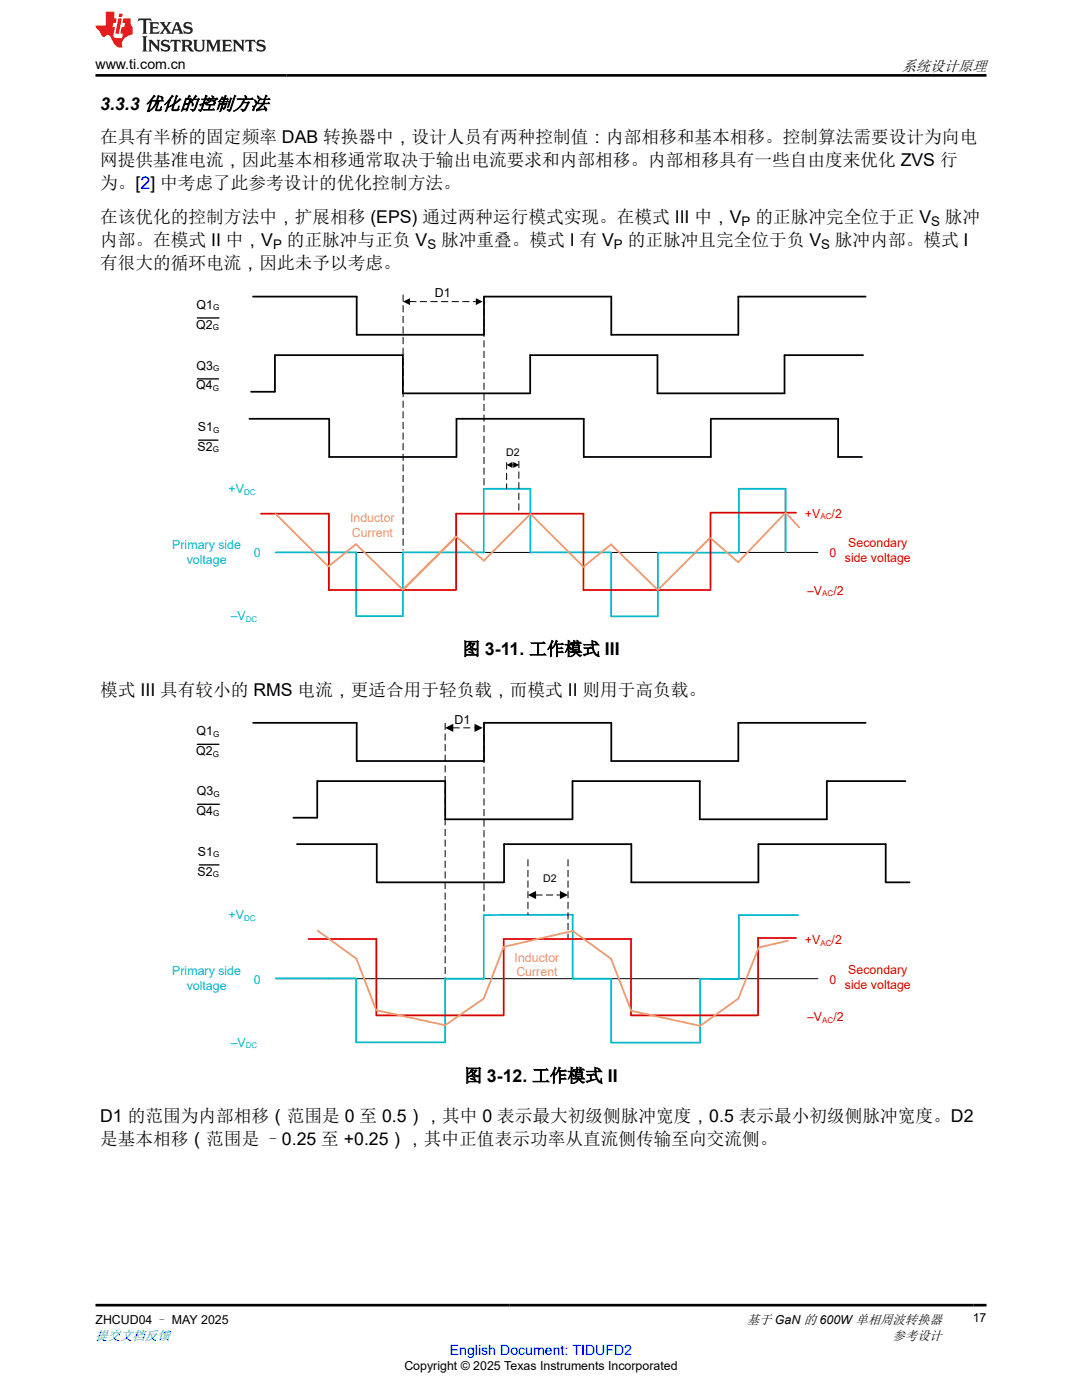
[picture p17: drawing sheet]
<svg xmlns="http://www.w3.org/2000/svg" width="216mm" height="279mm" viewBox="0 0 216 279" stroke-linecap="round" stroke-linejoin="round" font-family="sans-serif">
<defs><g id="words">
<g font-size="3.5">
<text x="20" y="21.9">3.3.3 优化的控制方法</text>
<text x="20" y="28.6">在具有半桥的固定频率 DAB 转换器中，设计人员有两种控制值：内部相移和基本相移。控制算法需要设计为向电</text>
<text x="20" y="33.2">网提供基准电流，因此基本相移通常取决于输出电流要求和内部相移。内部相移具有一些自由度来优化 ZVS 行</text>
<text x="20" y="37.8">为。[2] 中考虑了此参考设计的优化控制方法。</text>
<text x="20" y="44.5">在该优化的控制方法中，扩展相移 (EPS) 通过两种运行模式实现。在模式 III 中，V</text>
<text x="150.7" y="44.5">的正脉冲完全位于正 V</text>
<text x="188.6" y="44.5">脉冲</text>
<text x="20" y="53.7">有很大的循环电流，因此未予以考虑。</text>
<text x="20" y="49.1">内部。在模式 II 中，V</text>
<text x="57.2" y="49.1">的正脉冲与正负 V</text>
<text x="88" y="49.1">脉冲重叠。模式 I 有 V</text>
<text x="125.3" y="49.1">的正脉冲且完全位于负 V</text>
<text x="166.6" y="49.1">脉冲内部。模式 I</text>
<text x="92.3" y="130.7">图 3-11. 工作模式 III</text>
<text x="20" y="138.8">模式 III 具有较小的 RMS 电流，更适合用于轻负载，而模式 II 则用于高负载。</text>
<text x="92.7" y="215.9">图 3-12. 工作模式 II</text>
<text x="20" y="224">D1 的范围为内部相移（范围是 0 至 0.5），其中 0 表示最大初级侧脉冲宽度，0.5 表示最小初级侧脉冲宽度。D2</text>
<text x="20" y="228.6">是基本相移（范围是 –0.25 至 +0.25），其中正值表示功率从直流侧传输至向交流侧。</text>
</g>
<text font-size="3" x="179.9" y="14.1">系统设计原理</text>
<text font-size="2.8" x="19" y="13.8">www.ti.com.cn</text>
<text font-size="2.8" fill="#00f" x="89.8" y="270.4">English Document: TIDUFD2</text>
<g font-size="2.6">
<text x="148" y="45.2">P</text>
<text x="185.8" y="45.2">S</text>
<text x="54.5" y="49.8">P</text>
<text x="85.3" y="49.8">S</text>
<text x="122.5" y="49.8">P</text>
<text x="163.9" y="49.8">S</text>
<text x="149" y="264.2">基于 GaN 的 600W单相周波转换器</text>
<text x="178.1" y="267.4">参考设计</text>
</g>
<text font-size="2.6" fill="#00f" x="19" y="267.4">提交文档反馈</text>
<g font-size="2.5">
<text x="86.8" y="59.3">D1</text>
<text x="39.2" y="65.6">Q2</text>
<text x="39.2" y="61.6">Q1</text>
<text x="39.2" y="77.7">Q4</text>
<text x="39.2" y="73.7">Q3</text>
<text x="39.4" y="90">S2</text>
<text x="39.5" y="86">S1</text>
<text x="39.2" y="146.7">Q1</text>
<text x="90.7" y="144.5">D1</text>
<text x="39.2" y="150.6">Q2</text>
<text x="39.3" y="158.6">Q3</text>
<text x="39.2" y="162.6">Q4</text>
<text x="39.5" y="170.8">S1</text>
<text x="39.4" y="174.7">S2</text>
<text x="194.1" y="263.9">17</text>
<text x="19" y="264.2">ZHCUD04 – MAY 2025</text>
<text x="80.7" y="273.5">Copyright © 2025 Texas Instruments Incorporated</text>
</g>
<g font-size="2.5" fill="#00bacc">
<text x="45.6" y="98.4">+V</text>
<text x="34.4" y="109.5">Primary side</text>
<text x="37.2" y="112.5">voltage</text>
<text x="50.7" y="111.2">0</text>
<text x="46" y="123.8">–V</text>
<text x="45.6" y="183.5">+V</text>
<text x="34.4" y="194.6">Primary side</text>
<text x="37.2" y="197.5">voltage</text>
<text x="50.7" y="196.3">0</text>
<text x="46" y="208.9">–V</text>
</g>
<g font-size="2.5" fill="#ef9d66">
<text x="69.8" y="104.2">Inductor</text>
<text x="70.2" y="107.2">Current</text>
<text x="102.7" y="191.9">Inductor</text>
<text x="103" y="194.9">Current</text>
</g>
<g font-size="2.5" fill="#d50000">
<text x="160.6" y="103.3">+V</text>
<text x="165.9" y="103.3">/2</text>
<text x="165.5" y="111.2">0</text>
<text x="168.6" y="112.2">side voltage</text>
<text x="169.3" y="109.3">Secondary</text>
<text x="161" y="118.7">–V</text>
<text x="166.3" y="118.7">/2</text>
<text x="160.6" y="188.4">+V</text>
<text x="165.9" y="188.4">/2</text>
<text x="165.5" y="196.3">0</text>
<text x="168.6" y="197.3">side voltage</text>
<text x="169.3" y="194.3">Secondary</text>
<text x="161" y="203.7">–V</text>
<text x="166.3" y="203.7">/2</text>
</g>
<g font-size="2.1">
<text x="101" y="91.1">D2</text>
<text x="108.4" y="176.1">D2</text>
</g>
<g font-size="1.6">
<text x="42.4" y="65.9">G</text>
<text x="42.5" y="61.9">G</text>
<text x="42.5" y="74.1">G</text>
<text x="42.4" y="78.1">G</text>
<text x="42.5" y="86.3">G</text>
<text x="42.5" y="90.3">G</text>
<text x="42.5" y="147">G</text>
<text x="42.4" y="151">G</text>
<text x="42.6" y="159">G</text>
<text x="42.5" y="162.9">G</text>
<text x="42.5" y="171.1">G</text>
<text x="42.5" y="175.1">G</text>
</g>
<g font-size="1.6" fill="#00bacc">
<text x="48.7" y="98.7">DC</text>
<text x="49.1" y="124.1">DC</text>
<text x="48.7" y="183.8">DC</text>
<text x="49.1" y="209.2">DC</text>
</g>
<g font-size="1.6" fill="#d50000">
<text x="163.7" y="103.6">AC</text>
<text x="164.1" y="119">AC</text>
<text x="163.7" y="188.7">AC</text>
<text x="164.1" y="204.1">AC</text>
</g>
</g></defs>
<path d="M55 110.3h108.2M55 195.3h108.2" fill="none" stroke="#000" stroke-width=".2"/>
<g fill="none" stroke="#00bacc" stroke-width=".35">
<path d="M55 110.3h16M71.1 110.3v12.7h9.3v-12.7M121.9 110.3h-16.1v-12.7h-9.3v12.7h-16M147.3 110.3h-16v12.7h-9.3v-12.7M147.4 110.3v-12.7h9.3v12.7M55 195.3h16M71.1 195.3v12.7h17.7M88.8 195.4v12.6M114.3 195.3v-12.7h-17.8v12.7h-7.6M114.3 195.3h7.6M122 195.4v12.7h17.7M139.7 195.3v12.7"/>
<path d="M139.7 195.4h7.7M159.2 182.6h-11.8v12.7"/>
</g>
<g fill="none" stroke="#000" stroke-width=".35">
<path d="M50.5 59.2h20.7v7.6h25.3M172.7 59.2h-25.4v7.6h-25.3v-7.6h-25.4v7.6M50.1 78.2h4.7M54.9 70.8v7.4M55 70.9h25.4v7.6h25.3M172.2 70.9h-15.7v7.6h-25.3v-7.6h-25.4v7.6M49.8 83.6h15.9v7.6h25.3M91.1 91.2v-7.6h25.4v7.6h25.3v-7.6h25.4v7.6h4.8M50.5 144.3h20.7v7.6h25.3M63.3 155.8v7.4M63.4 155.9h25.4v7.6h25.4M172.7 144.3h-25.4v7.6h-25.3v-7.6h-25.4v7.6"/>
<path d="M180.7 155.9h-15.7v7.6h-25.4v-7.6h-25.4v7.6M58.5 163.2h4.7M59.3 168.5h15.9v7.6h25.3M100.6 176.1v-7.6h25.4v7.6h25.3v-7.6h25.4v7.6h4.8"/>
</g>
<path d="M39.4 63.5h4.3M39.4 75.6h4.2M39.6 87.8h3.9M39.4 148.5h4.3M39.4 160.5h4.4M39.8 172.6h3.9" fill="none" stroke="#000" stroke-width=".26"/>
<path d="M80.4 58.8v51.1M96.6 59.5v37.7M81.7 60.2h13.2M101.1 92.3v5.3M103.5 92v10.3M88.8 144.3v51M90.3 145.3h4.4M96.6 144.5v37.7M105.3 171.5v11.1M106.8 178.6h4.9M113.3 171.5v15.9" fill="none" stroke="#000" stroke-width=".2" stroke-dasharray="1.4 .7" stroke-linecap="butt"/>
<path d="M94.9 59.5l1.4 .7-1.4 .7zM80.4 60.2l1.4-.7v1.4zM101.1 92.8l1.2-.6v1.2zM102.4 92.2l1.2 .6-1.2 .6zM88.8 145.3l1.6-.9v1.7zM94.7 144.4l1.6 .9-1.6 .8zM105.3 178.6l1.7-.8v1.6zM111.7 177.8l1.6 .8-1.6 .8z" fill="#000"/>
<path d="M102.1 92.8h.3" fill="none" stroke="#000" stroke-width=".2" stroke-dasharray=".7 .4" stroke-linecap="butt"/>
<path d="M52.1 102.5h13.5v15.3h25.4M91 117.7v-15.2h25.4v15.3h25.4M158.8 102.3h-17v15.2M61.6 187.4h13.5v15.2h25.4M158.8 187.2h-7.5v15.4M100.5 202.6v-15.2h25.4v15.2h25.3" fill="none" stroke="#d50000" stroke-width=".35"/>
<path d="M91 107.1l-10.6 10.6" fill="none" stroke="#ffc000" stroke-width=".35"/>
<path d="M55 102.5l10.5 10.6 5.5-4.5 9.4 9.1 10.5-10.5M91 107.1l5.5 4.8 9.4-9.3 10.5 10.5 5.5-4.4 9.4 9.1 10.5-10.5M159.5 105.2l-2.8-2.9-9.4 9.9-5.5-4.8M63.4 185.7l7.7 5.6 4 10.3 13.7 3 7.7-5.3 4-10.3 13.8-3.2 7.6 5.5 4 10.4 13.8 3 7.6-5.4 4.1-10.2M157.2 187.7l-5.8 1.4" fill="none" stroke="#ef9d66" stroke-width=".35"/>
<path d="M27.7 3.7l-.2 .6 .5-.3h.6v.2v2.2l-.2 .3h1l-.2-.3v-2.2v-.2h.5l.5 .3-.1-.6zM29.8 4.4l.2 .4v1.6l-.2 .3h1.9l.1-.5a1.08 1.08 0 0 1-1.3 .1v-.6h.6l.4 .1v-.6l-.4 .2h-.6v-.6l.2-.1a1 1 0 0 1 1 .3l-.1-.6zM31.8 4.4l1 1.2-1 1.1h.9l-.2-.2 .4-.7 .5 .7-.2 .2h1.6l-.2-.2 .1-.4h1l.1 .4-.1 .2h.9l-.2-.3-.8-2h-.5l-1 2.2-.8-1.1 .9-1.1h-.8l.2 .2-.5 .7-.3-.7 .1-.2zM35.2 4.8l.4 1h-.8zM36.8 4.6a.65 .65 0 0 0-.2 .7 .65 .65 0 0 0 .6 .4l.7 .2 .1 .2a.79 .79 0 0 1-.7 .4 .79 .79 0 0 1-.7-.5l.1 .7 .2-.1a.93 .93 0 0 0 1.1 .1 .93 .93 0 0 0 .4-.9 1.46 1.46 0 0 0-1.2-.6l-.1-.4a1.09 1.09 0 0 1 1.2 .2l-.2-.6-.1 .1-.6-.1zM28.4 7.2l.2 .4v2.3l-.2 .4h1l-.2-.4v-2.3l.2-.4zM29.6 7.9l.2 .4v1.6l-.2 .4h.8l-.3-.4v-1.4l1.7 1.8v-2l.2-.4h-.8l.2 .3 .1 1.1-1.2-1.4zM32.3 8.1a.65 .65 0 0 0-.2 .7 .65 .65 0 0 0 .7 .4l.6 .2 .1 .3a.79 .79 0 0 1-.7 .3 .79 .79 0 0 1-.7-.5l.1 .8 .2-.1a.93 .93 0 0 0 1.1 0 .93 .93 0 0 0 .4-.9 1.46 1.46 0 0 0-1.2-.6l-.1-.4a1.09 1.09 0 0 1 1.2 .2l-.2-.6-.1 .1-.6-.1zM34.1 7.9l-.1 .7a.63 .63 0 0 1 .7-.4l.1 1.7-.3 .4h1l-.2-.4v-1.7a.66 .66 0 0 1 .8 .4l-.1-.7zM36.2 7.9l.2 .4v1.6l-.2 .4h.9l-.2-.2v-.8l.5 .1 .1 .1a.79 .79 0 0 0 1.2 .7l-1-1a.61 .61 0 0 0 .6-.6 .61 .61 0 0 0-.5-.6zM36.9 8.3l.2-.1a.47 .47 0 0 1 .5 .1 .47 .47 0 0 1 .1 .5l-.2 .2h-.6zM38.5 7.9l.2 .3a2.27 2.27 0 0 0 .4 1.9 1.04 1.04 0 0 0 1.7-.6v-1.3l.2-.3h-.8l.2 .4v1.2a.6 .6 0 0 1-.6 .5 .6 .6 0 0 1-.6-.5v-1.2l.3-.4zM41.1 7.9l.2 .4v1.6l-.2 .4h.7l-.2-.4v-1.5l.9 1.9 .8-1.9v1.5l-.2 .4h1l-.3-.4v-1.6l.3-.4h-.8l-.7 1.6-.7-1.6zM44.3 7.9l.2 .4v1.6l-.2 .4h1.9l.1-.6a1.09 1.09 0 0 1-1.3 .1v-.6h.6l.4 .2v-.7l-.4 .2h-.6v-.5l.2-.2a1.01 1.01 0 0 1 1 .3l-.1-.6zM46.4 7.9l.3 .4v1.6l-.3 .4h.8l-.2-.4v-1.4l1.6 1.8v-2l.2-.4h-.7l.2 .3v1.1l-1.2-1.4zM49 7.9l-.1 .7a.63 .63 0 0 1 .8-.4v1.7l-.3 .4h1l-.2-.4v-1.7a.66 .66 0 0 1 .8 .4l-.1-.7zM51.4 8.1a.65 .65 0 0 0-.2 .7 .65 .65 0 0 0 .6 .4l.6 .2 .2 .3a.79 .79 0 0 1-.8 .3 .79 .79 0 0 1-.6-.5l.1 .8 .2-.1a.93 .93 0 0 0 1 0 .93 .93 0 0 0 .5-.9 1.46 1.46 0 0 0-1.3-.6l-.1-.4a1.09 1.09 0 0 1 1.3 .2l-.2-.6-.2 .1-.5-.1z" fill="#231f20"/>
<path d="M21.1 2.3v2.8h-2.1l.1 .4 .9 .9a.95 .95 0 0 0 .9 .9 .59 .59 0 0 1 .6-.3 .59 .59 0 0 1 .5 .3l.4 .8a1.59 1.59 0 0 0 2.1 1.3 1.61 1.61 0 0 1 1-2.2l1-.4-.1-1.4a1.59 1.59 0 0 1-.4-1.7h-1.4l-.2 .9h.5l-.1 .8h-.5l-.2 1v.3h.4l-.2 .9h-.6a.73 .73 0 0 1-1.1-.6l.3-1.6h-.5l.2-.8h.5l.2-.9h-.5v-1.4zM23.6 3.7l-.6 3h.7l.6-3zM23.8 2.7l-.1 .7h.7l.1-.7z" fill="#ed1c24"/>
<path d="M19 15h177.8M19 260.5h177.8" fill="none" stroke="#000" stroke-width=".53"/>
<use href="#words"/>
</svg>
